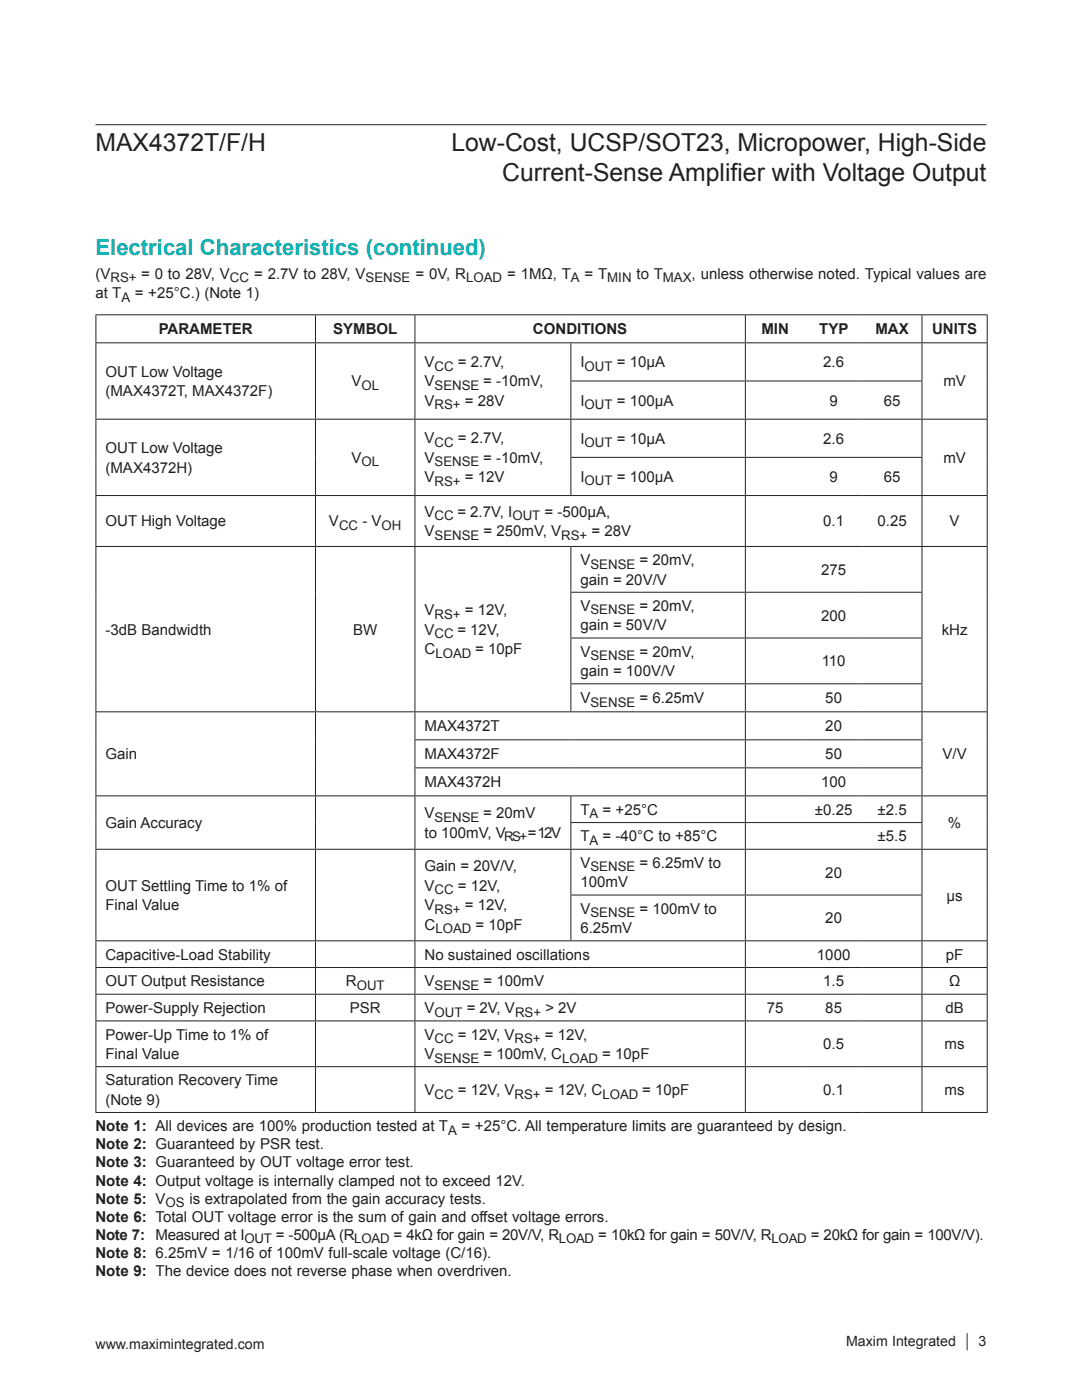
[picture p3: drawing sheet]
<svg xmlns="http://www.w3.org/2000/svg" width="216mm" height="279mm" viewBox="0 0 216 279" stroke-linecap="round" stroke-linejoin="round" font-family="sans-serif">
<defs><g id="words">
<g font-size="4.9" fill="#231f20">
<text x="19" y="30.2">MAX4372T/F/H</text>
<text x="90.1" y="30.2">Low-Cost, UCSP/SOT23, Micropower, High-Side</text>
<text x="100.2" y="36.1">Current-Sense Amplif</text>
<text x="145.8" y="36.1">ier with Voltage Output</text>
</g>
<text font-size="4.4" fill="#00b1b0" x="19" y="50.8">Electrical Characteristics (continued)</text>
<g font-size="3" fill="#231f20">
<text x="19" y="55.6">(V</text>
<text x="19" y="59.5">at T</text>
<text x="31.7" y="66.7">PARAMETER</text>
<text x="66.5" y="66.7">SYMBOL</text>
<text x="106.4" y="66.7">CONDITIONS</text>
<text x="151.9" y="66.7">MIN</text>
<text x="163.5" y="66.7">TYP</text>
<text x="174.7" y="66.7">MAX</text>
<text x="186" y="66.7">UNITS</text>
<text x="21" y="75.2">OUT Low Voltage</text>
<text x="70.2" y="77.1">V</text>
<text x="84.7" y="73.2">V</text>
<text x="84.7" y="77.1">V</text>
<text x="115.8" y="73.3">I</text>
<text x="164.3" y="73.3">2.6</text>
<text x="188.2" y="77.1">mV</text>
<text x="21" y="79.1">(MAX4372T, MAX4372F)</text>
<text x="84.7" y="81">V</text>
<text x="115.8" y="80.9">I</text>
<text x="165.5" y="80.9">9</text>
<text x="176.4" y="80.9">65</text>
<text x="84.7" y="88.5">V</text>
<text x="115.8" y="88.6">I</text>
<text x="164.3" y="88.6">2.6</text>
<text x="21" y="90.4">OUT Low Voltage</text>
<text x="21" y="94.3">(MAX4372H)</text>
<text x="70.2" y="92.4">V</text>
<text x="84.7" y="92.4">V</text>
<text x="188.2" y="92.4">mV</text>
<text x="84.7" y="96.2">V</text>
<text x="115.8" y="96.2">I</text>
<text x="165.5" y="96.2">9</text>
<text x="176.4" y="96.2">65</text>
<text x="21" y="105.1">OUT High Voltage</text>
<text x="65.6" y="105.1">V</text>
<text x="84.7" y="103.1">V</text>
<text x="84.7" y="107">V</text>
<text x="164.3" y="105.1">0.1</text>
<text x="175.1" y="105.1">0.25</text>
<text x="189.5" y="105.1">V</text>
<text x="115.8" y="112.8">V</text>
<text x="115.8" y="116.7">gain = 20V/V</text>
<text x="163.9" y="114.7">275</text>
<text x="84.7" y="122.8">V</text>
<text x="115.8" y="121.9">V</text>
<text x="115.8" y="125.8">gain = 50V/V</text>
<text x="163.9" y="123.9">200</text>
<text x="21" y="126.7">-3dB Bandwidth</text>
<text x="70.5" y="126.7">BW</text>
<text x="84.7" y="126.7">V</text>
<text x="84.7" y="130.5">C</text>
<text x="115.8" y="131.1">V</text>
<text x="187.9" y="126.7">kHz</text>
<text x="115.8" y="134.9">gain = 100V/V</text>
<text x="164" y="133">110</text>
<text x="115.8" y="140.4">V</text>
<text x="164.7" y="140.4">50</text>
<text x="84.7" y="145.9">MAX4372T</text>
<text x="164.7" y="145.9">20</text>
<text x="21" y="151.5">Gain</text>
<text x="84.7" y="151.5">MAX4372F</text>
<text x="164.7" y="151.5">50</text>
<text x="188.1" y="151.5">V/V</text>
<text x="84.7" y="157.1">MAX4372H</text>
<text x="163.9" y="157.1">100</text>
<text x="21" y="165.3">Gain Accuracy</text>
<text x="84.7" y="163.3">V</text>
<text x="84.7" y="167.2">to 100mV, V</text>
<text x="115.8" y="162.6">T</text>
<text x="115.8" y="167.9">T</text>
<text x="162.6" y="162.6">±0.25</text>
<text x="175.1" y="162.6">±2.5</text>
<text x="175.1" y="167.9">±5.5</text>
<text x="189.1" y="165.3">%</text>
<text x="84.7" y="173.9">Gain = 20V/V,</text>
<text x="115.8" y="173.2">V</text>
<text x="21" y="177.8">OUT Settling Time to 1% of</text>
<text x="84.7" y="177.8">V</text>
<text x="115.8" y="177.1">100mV</text>
<text x="164.7" y="175.1">20</text>
<text x="188.9" y="179.7">µs</text>
<text x="21" y="181.7">Final Value</text>
<text x="84.7" y="181.7">V</text>
<text x="84.7" y="185.5">C</text>
<text x="115.8" y="182.3">V</text>
<text x="164.7" y="184.3">20</text>
<text x="21" y="191.5">Capacitive-Load Stability</text>
<text x="84.7" y="191.5">No sustained oscillations</text>
<text x="115.8" y="186.2">6.25mV</text>
<text x="163" y="191.5">1000</text>
<text x="188.7" y="191.5">pF</text>
<text x="21" y="196.8">OUT Output Resistance</text>
<text x="69" y="196.8">R</text>
<text x="84.7" y="196.8">V</text>
<text x="164.3" y="196.8">1.5</text>
<text x="189.4" y="196.8">Ω</text>
<text x="21" y="202.2">Power-Supply Rejection</text>
<text x="69.8" y="202.2">PSR</text>
<text x="84.7" y="202.2">V</text>
<text x="153" y="202.2">75</text>
<text x="164.7" y="202.2">85</text>
<text x="188.6" y="202.2">dB</text>
<text x="21" y="207.5">Power-Up Time to 1% of</text>
<text x="84.7" y="207.5">V</text>
<text x="164.3" y="209.4">0.5</text>
<text x="188.5" y="209.4">ms</text>
<text x="21" y="211.3">Final Value</text>
<text x="84.7" y="211.3">V</text>
<text x="21" y="216.6">Saturation Recovery Time</text>
<text x="21" y="220.5">(Note 9)</text>
<text x="84.7" y="218.5">V</text>
<text x="164.3" y="218.5">0.1</text>
<text x="188.5" y="218.5">ms</text>
<text x="19" y="225.8">Note 1: All devices are 100% production tested at T</text>
<text x="19" y="229.4">Note 2: Guaranteed by PSR test.</text>
<text x="19" y="233">Note 3: Guaranteed by OUT voltage error test.</text>
<text x="19" y="236.6">Note 4: Output voltage is internally clamped not to exceed 12V.</text>
<text x="19" y="240.2">Note 5: V</text>
<text x="19" y="243.8">Note 6: Total OUT voltage error is the sum of gain and offset voltage errors.</text>
<text x="19" y="247.4">Note 7:</text>
<text x="19" y="251">Note 8: 6.25mV = 1/16 of 100mV full-scale voltage (C/16).</text>
<text x="31" y="247.4">Measured at I</text>
<text x="19" y="254.6">Note 9: The device does not reverse phase when overdriven.</text>
</g>
<g font-size="2.8" fill="#231f20">
<text x="19" y="269.3">www.maximintegrated.com</text>
<text x="168.9" y="268.5">Maxim Integrated │ 3</text>
</g>
<g font-size="2.6" fill="#231f20">
<text x="22" y="56.3">RS+ = 0 to 28V, VCC = 2.7V to 28V, VSENSE = 0V, RLOAD = 1MΩ, TA = TMIN to TMAX, unless otherwise noted. Typical values are</text>
<text x="24.2" y="60.2">A = +25°C.) (Note 1)</text>
<text x="72.2" y="77.8">OL</text>
<text x="86.7" y="74">CC = 2.7V,</text>
<text x="86.7" y="77.8">SENSE = -10mV,</text>
<text x="116.7" y="74">OUT = 10μA</text>
<text x="86.7" y="81.7">RS+ = 28V</text>
<text x="116.7" y="81.6">OUT = 100μA</text>
<text x="86.7" y="89.2">CC = 2.7V,</text>
<text x="116.7" y="89.3">OUT = 10μA</text>
<text x="72.2" y="93.1">OL</text>
<text x="86.7" y="93.1">SENSE = -10mV,</text>
<text x="86.7" y="97">RS+ = 12V</text>
<text x="116.7" y="96.9">OUT = 100μA</text>
<text x="67.6" y="105.8">CC - VOH</text>
<text x="86.7" y="103.8">CC = 2.7V, IOUT = -500μA,</text>
<text x="86.7" y="107.7">SENSE = 250mV, VRS+ = 28V</text>
<text x="117.8" y="113.5">SENSE = 20mV,</text>
<text x="86.7" y="123.5">RS+ = 12V,</text>
<text x="117.8" y="122.6">SENSE = 20mV,</text>
<text x="86.7" y="127.4">CC = 12V,</text>
<text x="86.9" y="131.2">LOAD = 10pF</text>
<text x="117.8" y="131.8">SENSE = 20mV,</text>
<text x="117.8" y="141.1">SENSE = 6.25mV</text>
<text x="86.7" y="164">SENSE = 20mV</text>
<text x="100.6" y="167.9">RS+= 12V</text>
<text x="117.6" y="163.3">A = +25°C</text>
<text x="117.6" y="168.6">A = -40°C to +85°C</text>
<text x="117.8" y="173.9">SENSE = 6.25mV to</text>
<text x="86.7" y="178.5">CC = 12V,</text>
<text x="86.7" y="182.4">RS+ = 12V,</text>
<text x="117.8" y="183.1">SENSE = 100mV to</text>
<text x="86.9" y="186.2">LOAD = 10pF</text>
<text x="71.2" y="197.5">OUT</text>
<text x="86.7" y="197.5">SENSE = 100mV</text>
<text x="86.7" y="202.9">OUT = 2V, VRS+ &gt; 2V</text>
<text x="86.7" y="208.2">CC = 12V, VRS+ = 12V,</text>
<text x="86.7" y="212">SENSE = 100mV, CLOAD = 10pF</text>
<text x="86.7" y="219.2">CC = 12V, VRS+ = 12V, CLOAD = 10pF</text>
<text x="89.4" y="226.5">A = +25°C. All temperature limits are guaranteed by design.</text>
<text x="33" y="240.9">OS is extrapolated from the gain accuracy tests.</text>
<text x="48.8" y="248.1">OUT = -500μA (RLOAD = 4kΩ for gain = 20V/V, RLOAD = 10kΩ for gain = 50V/V, RLOAD = 20kΩ for gain = 100V/V).</text>
</g>
</g></defs>
<g fill="none" stroke="#231f20" stroke-width=".2">
<path d="M19.1 24.9h177.7M19 62.8h178.1M19 68.4h178.1M19.1 62.9v5.4M19.1 68.5v15.1M63 62.9v5.4M63 68.5v15.1M82.8 62.9v5.4M82.8 68.5v15.1M113.8 76h70.3M113.9 68.5v7.4M113.9 76.1v7.5"/>
<path d="M148.7 62.9v5.4M148.7 68.5v7.4M148.7 76.1v7.5M184 62.9v5.4M184 68.5v7.4M184 76.1v7.5M197 62.9v5.4M197 68.5v15.1M19 83.7h178.1M19 98.9h178.1M19.1 83.7v15.1M19.1 99v10"/>
<path d="M63 83.7v15.1M63 99v10M82.8 83.7v15.1M82.8 99v10M113.8 91.3h70.3M113.9 83.7v7.5M113.9 91.4v7.4M148.7 83.7v7.5M148.7 91.4v7.4M148.7 99v10M184 83.7v7.5M184 91.4v7.4"/>
<path d="M184 99v10M197 83.7v15.1M197 99v10M19 109.1h178.1M19.1 109.1v32.9M63 109.1v32.9M82.8 109.1v32.9M113.8 118.2h70.3M113.9 109.1v9M113.9 118.3v8.9M148.7 109.1v9M148.7 118.3v8.9"/>
<path d="M184 109.1v9M184 118.3v8.9M197 109.1v32.9M113.8 127.3h70.3M113.8 136.5h70.3M113.9 127.4v9M113.9 136.6v5.4M148.7 127.4v9M148.7 136.6v5.4M184 127.4v9M184 136.6v5.4M19 142.1h178.1"/>
<path d="M19 158.8h178.1M19.1 142.1v16.6M19.1 158.9v10.5M63 142.1v16.6M63 158.9v10.5M82.7 147.7h101.4M82.7 153.2h101.4M82.8 142.1v5.5M82.8 147.7v5.5M82.8 153.3v5.4M82.8 158.9v10.5M113.9 158.9v5.2"/>
<path d="M148.7 142.1v5.5M148.7 147.7v5.5M148.7 153.3v5.4M148.7 158.9v5.2M184 142.1v5.5M184 147.7v5.5M184 153.3v5.4M184 158.9v5.2M197 142.1v16.6M197 158.9v10.5M19 169.5h178.1M19.1 169.6v18.1"/>
<path d="M63 169.6v18.1M82.8 169.6v18.1M113.8 164.2h70.3M113.8 178.6h70.3M113.9 164.2v5.2M113.9 169.6v8.9M113.9 178.7v9M148.7 164.2v5.2M148.7 169.6v8.9M148.7 178.7v9M184 164.2v5.2M184 169.6v8.9"/>
<path d="M184 178.7v9M197 169.6v18.1M19 187.8h178.1M19 193.1h178.1M19 198.4h178.1M19.1 187.9v5.1M19.1 193.2v5.1M19.1 198.5v5.2M63 187.9v5.1M63 193.2v5.1M63 198.5v5.2M82.8 187.9v5.1"/>
<path d="M82.8 193.2v5.1M82.8 198.5v5.2M148.7 187.9v5.1M148.7 193.2v5.1M148.7 198.5v5.2M184 187.9v5.1M184 193.2v5.1M184 198.5v5.2M197 187.9v5.1M197 193.2v5.1M197 198.5v5.2M19 203.7h178.1"/>
<path d="M19 212.9h178.1M19.1 203.8v9M19.1 213v8.9M63 203.8v9M63 213v8.9M82.8 203.8v9M82.8 213v8.9M148.7 203.8v9M148.7 213v8.9M184 203.8v9M184 213v8.9M197 203.8v9"/>
<path d="M197 213v8.9M19 222h178.1"/>
</g>
<use href="#words"/>
</svg>
